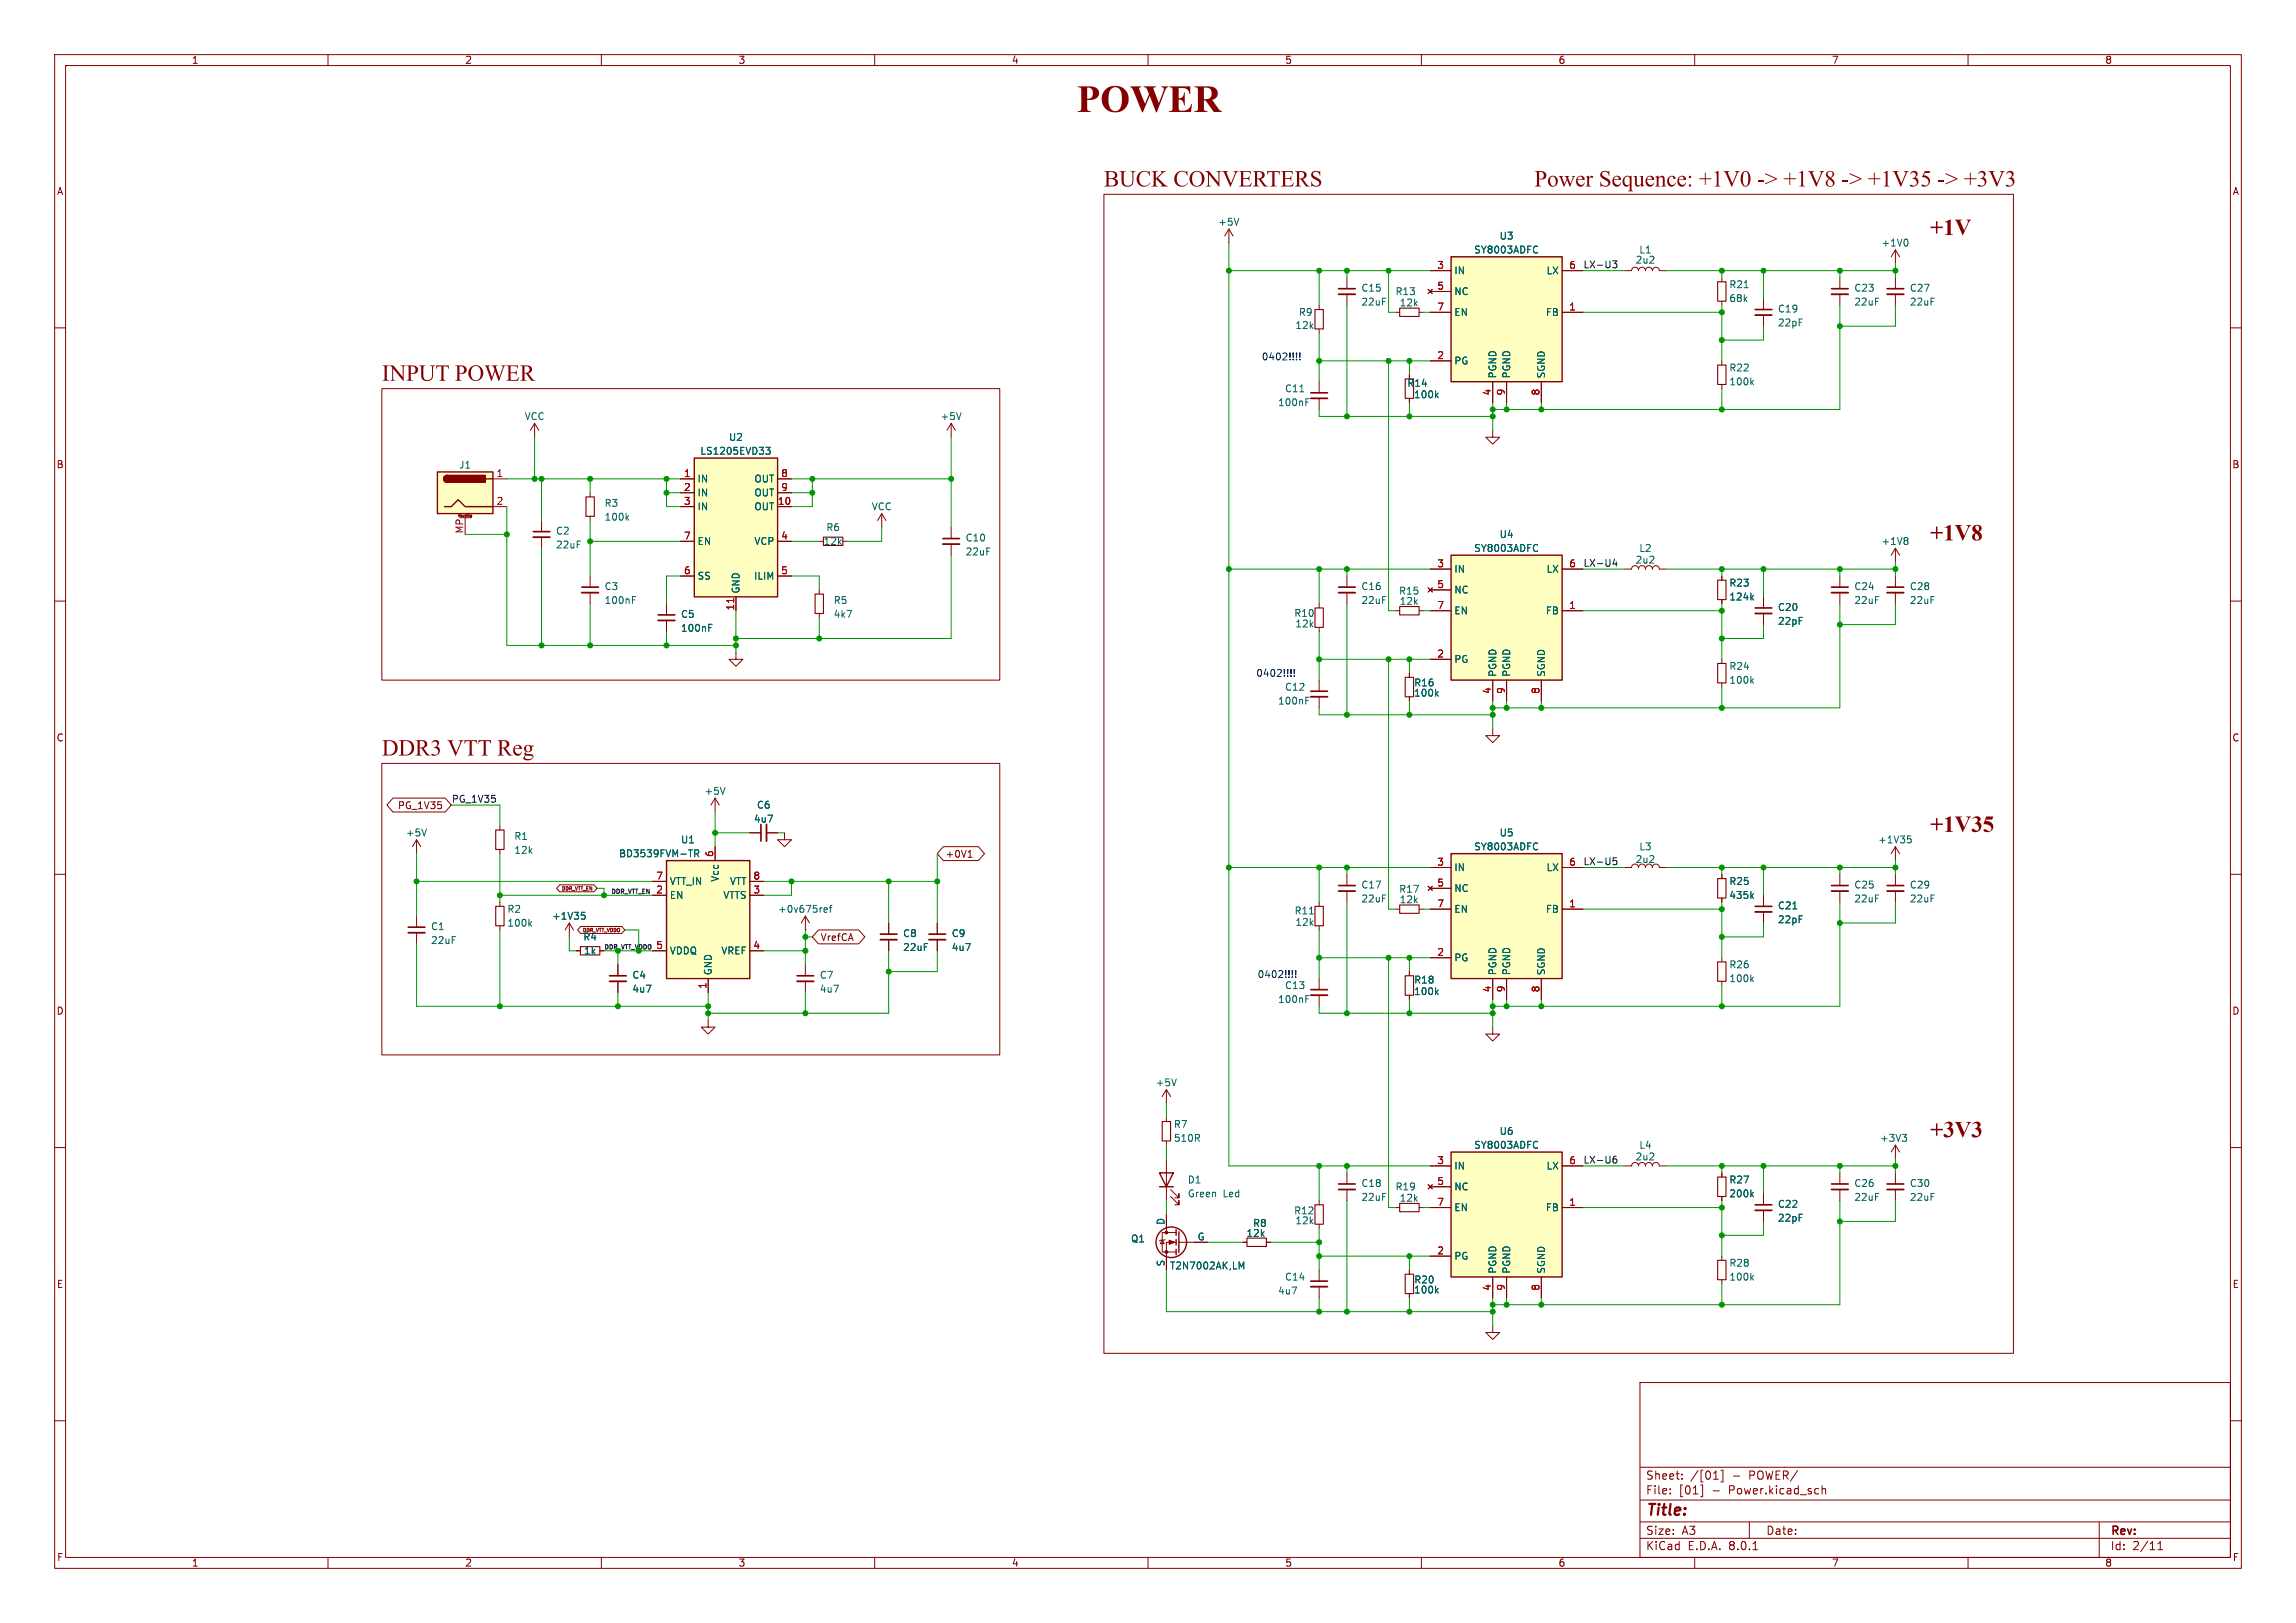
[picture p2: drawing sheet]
<svg xmlns="http://www.w3.org/2000/svg" width="420mm" height="297mm" viewBox="0 0 420 297" stroke-linecap="round" stroke-linejoin="round" font-family="sans-serif">
<defs><g id="words">
<text font-size="7" fill="#840000" x="197" y="22.3">POWER</text>
<g font-size="4.2" fill="#840000">
<text x="201.9" y="34.6">BUCK CONVERTERS</text>
<text x="280.7" y="34.6">PowerSequence:+1V0 -&gt; +1V8 -&gt; +1V35-&gt; +3V3</text>
<text x="353.1" y="43.5">+1V</text>
<text x="69.8" y="70.2">INPUT POWER</text>
<text x="353.1" y="99.4">+1V8</text>
<text x="69.8" y="138.8">DDR3VTT Reg</text>
<text x="353.1" y="152.7">+1V35</text>
<text x="353.1" y="208.6">+3V3</text>
</g>
<text font-size="2.8" fill="#840000" x="301" y="277.9">Title:</text>
<g font-size="2.1" fill="#840000">
<text x="301" y="273.7">File:</text>
<text x="301" y="271">Sheet:</text>
<text x="307.1" y="273.7">[01]</text>
<text x="309.2" y="271">/[01]</text>
<text x="313.2" y="273.7">-</text>
<text x="316.4" y="273.7">Power.kicad_sch</text>
<text x="316.9" y="271">-</text>
<text x="320.1" y="271">POWER/</text>
<text x="301" y="281.1">Size:</text>
<text x="307.6" y="281.1">A3</text>
<text x="323" y="281.1">Date:</text>
<text x="386" y="281.3">Rev:</text>
<text x="301" y="283.9">KiCad</text>
<text x="308.7" y="283.9">E.D.A.</text>
<text x="316.3" y="283.9">8.0.1</text>
<text x="386" y="283.9">Id:</text>
<text x="390.1" y="283.9">2/11</text>
</g>
<g font-size="1.8" fill="#840000">
<text x="35" y="11.9">1</text>
<text x="85" y="11.9">2</text>
<text x="135" y="11.9">3</text>
<text x="185" y="11.9">4</text>
<text x="235" y="11.9">5</text>
<text x="285" y="11.9">6</text>
<text x="335" y="11.9">7</text>
<text x="385" y="11.9">8</text>
<text x="10.3" y="35.9">A</text>
<text x="408.3" y="35.9">A</text>
<text x="10.3" y="85.9">B</text>
<text x="408.2" y="85.9">B</text>
<text x="10.3" y="135.9">C</text>
<text x="408.2" y="135.9">C</text>
<text x="72.7" y="148.3">PG_1V35</text>
<text x="172.9" y="157.2">+0V1</text>
<text x="150" y="172.4">VrefCA</text>
<text x="10.3" y="185.9">D</text>
<text x="408.2" y="185.9">D</text>
<text x="10.3" y="235.9">E</text>
<text x="408.3" y="235.9">E</text>
<text x="10.3" y="285.9">F</text>
<text x="35" y="286.9">1</text>
<text x="85" y="286.9">2</text>
<text x="135" y="286.9">3</text>
<text x="185" y="286.9">4</text>
<text x="235" y="286.9">5</text>
<text x="285" y="286.9">6</text>
<text x="335" y="286.9">7</text>
<text x="385" y="286.9">8</text>
<text x="408.3" y="285.9">F</text>
</g>
<g font-size="1.8" fill="#006464">
<text x="222.8" y="41.5">+5V</text>
<text x="269.6" y="46.6">SY8003ADFC</text>
<text x="274.2" y="44">U3</text>
<text x="299.8" y="46.6">L1</text>
<text x="344.1" y="45.3">+1V0</text>
<text x="248.9" y="53.6">C15</text>
<text x="265.9" y="50.4">IN</text>
<text x="282.8" y="50.4">LX</text>
<text x="299.1" y="48.4">2u2</text>
<text x="316.2" y="52.9">R21</text>
<text x="339.1" y="53.6">C23</text>
<text x="349.3" y="53.6">C27</text>
<text x="237.5" y="58">R9</text>
<text x="248.9" y="56.1">22uF</text>
<text x="255.2" y="54.2">R13</text>
<text x="255.9" y="56.3">12k</text>
<text x="265.9" y="54.2">NC</text>
<text x="265.9" y="58">EN</text>
<text x="282.7" y="58">FB</text>
<text x="316.2" y="55.5">68k</text>
<text x="325.1" y="57.4">C19</text>
<text x="325.1" y="59.9">22pF</text>
<text x="339.1" y="56.1">22uF</text>
<text x="349.3" y="56.1">22uF</text>
<text x="236.9" y="60.4">12k</text>
<text x="235" y="72">C11</text>
<text x="257.3" y="71">R14</text>
<text x="265.9" y="66.9">PG</text>
<text x="273.9" y="69.3" transform="rotate(-90 273.9 69.3)">PGND</text>
<text x="276.5" y="69.3" transform="rotate(-90 276.5 69.3)">PGND</text>
<text x="282.8" y="69.3" transform="rotate(-90 282.8 69.3)">SGND</text>
<text x="316.2" y="68.2">R22</text>
<text x="316.2" y="70.7">100k</text>
<text x="95.9" y="77.1">VCC</text>
<text x="172" y="77.1">+5V</text>
<text x="233.7" y="74.5">100nF</text>
<text x="258.6" y="73.1">100k</text>
<text x="128" y="83.4">LS1205EVD33</text>
<text x="133.2" y="80.9">U2</text>
<text x="83.9" y="86">J1</text>
<text x="127.5" y="88.5">IN</text>
<text x="137.9" y="88.5">OUT</text>
<text x="110.5" y="92.9">R3</text>
<text x="110.5" y="95.5">100k</text>
<text x="127.5" y="91">IN</text>
<text x="127.5" y="93.6">IN</text>
<text x="137.9" y="93.6">OUT</text>
<text x="137.9" y="91">OUT</text>
<text x="159.4" y="93.6">VCC</text>
<text x="101.6" y="98">C2</text>
<text x="101.6" y="100.6">22uF</text>
<text x="127.5" y="99.9">EN</text>
<text x="137.9" y="99.9">VCP</text>
<text x="150.6" y="99.9">12k</text>
<text x="151.1" y="97.4">R6</text>
<text x="176.5" y="99.3">C10</text>
<text x="176.5" y="101.8">22uF</text>
<text x="269.6" y="101.2">SY8003ADFC</text>
<text x="274.2" y="98.7">U4</text>
<text x="299.8" y="101.2">L2</text>
<text x="344.1" y="99.9">+1V8</text>
<text x="127.5" y="106.3">SS</text>
<text x="137.8" y="106.3">ILIM</text>
<text x="265.9" y="105">IN</text>
<text x="282.8" y="105">LX</text>
<text x="299.1" y="103.3">2u2</text>
<text x="316.2" y="107.5">R23</text>
<text x="110.5" y="108.2">C3</text>
<text x="110.5" y="110.7">100nF</text>
<text x="124.5" y="113.3">C5</text>
<text x="135.5" y="108.7" transform="rotate(-90 135.5 108.7)">GND</text>
<text x="152.4" y="110.7">R5</text>
<text x="152.4" y="113.3">4k7</text>
<text x="236.7" y="113.1">R10</text>
<text x="248.9" y="108.2">C16</text>
<text x="248.9" y="110.7">22uF</text>
<text x="255.8" y="109">R15</text>
<text x="255.9" y="110.9">12k</text>
<text x="265.9" y="108.8">NC</text>
<text x="265.9" y="112.6">EN</text>
<text x="282.7" y="112.6">FB</text>
<text x="316.2" y="110.1">124k</text>
<text x="325.1" y="112">C20</text>
<text x="339.1" y="108.2">C24</text>
<text x="339.1" y="110.7">22uF</text>
<text x="349.3" y="108.2">C28</text>
<text x="349.3" y="110.7">22uF</text>
<text x="124.5" y="115.8">100nF</text>
<text x="236.9" y="115">12k</text>
<text x="325.1" y="114.5">22pF</text>
<text x="258.6" y="125.8">R16</text>
<text x="265.9" y="121.5">PG</text>
<text x="273.9" y="124" transform="rotate(-90 273.9 124)">PGND</text>
<text x="276.5" y="124" transform="rotate(-90 276.5 124)">PGND</text>
<text x="282.8" y="124" transform="rotate(-90 282.8 124)">SGND</text>
<text x="316.2" y="122.8">R24</text>
<text x="316.2" y="125.3">100k</text>
<text x="233.7" y="129.1">100nF</text>
<text x="235" y="126.6">C12</text>
<text x="258.6" y="127.7">100k</text>
<text x="128.8" y="145.6">+5V</text>
<text x="138.4" y="148.2">C6</text>
<text x="74.2" y="153.3">+5V</text>
<text x="94" y="153.9">R1</text>
<text x="124.5" y="154.5">U1</text>
<text x="137.8" y="150.7">4u7</text>
<text x="269.6" y="155.8">SY8003ADFC</text>
<text x="274.2" y="153.3">U5</text>
<text x="299.8" y="155.8">L3</text>
<text x="343.5" y="154.5">+1V35</text>
<text x="94" y="156.4">12k</text>
<text x="113.1" y="157.1">BD3539FVM-TR</text>
<text x="131.7" y="161.5" transform="rotate(-90 131.7 161.5)">Vcc</text>
<text x="265.9" y="159.6">IN</text>
<text x="282.8" y="159.6">LX</text>
<text x="299.1" y="158.1">2u2</text>
<text x="92.7" y="167.2">R2</text>
<text x="122.4" y="164.7">EN</text>
<text x="122.4" y="162.2">VTT_IN</text>
<text x="132.2" y="164.7">VTTS</text>
<text x="133.4" y="162.2">VTT</text>
<text x="142.2" y="167.2">+0v675ref</text>
<text x="236.7" y="167.5">R11</text>
<text x="248.9" y="162.8">C17</text>
<text x="248.9" y="165.3">22uF</text>
<text x="255.8" y="163.6">R17</text>
<text x="255.9" y="165.5">12k</text>
<text x="265.9" y="163.4">NC</text>
<text x="265.9" y="167.2">EN</text>
<text x="282.7" y="167.2">FB</text>
<text x="316.2" y="162.2">R25</text>
<text x="316.2" y="164.7">435k</text>
<text x="325.1" y="166.6">C21</text>
<text x="339.1" y="162.8">C25</text>
<text x="339.1" y="165.3">22uF</text>
<text x="349.3" y="162.8">C29</text>
<text x="349.3" y="165.3">22uF</text>
<text x="78.7" y="170.4">C1</text>
<text x="78.7" y="173">22uF</text>
<text x="92.7" y="169.8">100k</text>
<text x="100.9" y="168.5">+1V35</text>
<text x="106.6" y="172.3">R4</text>
<text x="165.1" y="171.7">C8</text>
<text x="174" y="171.7">C9</text>
<text x="236.9" y="169.6">12k</text>
<text x="325.1" y="169.1">22pF</text>
<text x="106.7" y="174.9">1k</text>
<text x="115.6" y="179.3">C4</text>
<text x="122.4" y="174.9">VDDQ</text>
<text x="130.4" y="178.6" transform="rotate(-90 130.4 178.6)">GND</text>
<text x="131.9" y="174.9">VREF</text>
<text x="149.9" y="179.3">C7</text>
<text x="165.1" y="174.2">22uF</text>
<text x="174" y="174.2">4u7</text>
<text x="265.9" y="176.1">PG</text>
<text x="273.9" y="178.6" transform="rotate(-90 273.9 178.6)">PGND</text>
<text x="276.5" y="178.6" transform="rotate(-90 276.5 178.6)">PGND</text>
<text x="282.8" y="178.6" transform="rotate(-90 282.8 178.6)">SGND</text>
<text x="316.2" y="177.4">R26</text>
<text x="316.2" y="179.9">100k</text>
<text x="115.6" y="181.8">4u7</text>
<text x="149.9" y="181.8">4u7</text>
<text x="233.7" y="183.7">100nF</text>
<text x="235" y="181.2">C13</text>
<text x="258.6" y="182.3">100k</text>
<text x="258.6" y="180.2">R18</text>
<text x="211.3" y="199">+5V</text>
<text x="214.6" y="206.6">R7</text>
<text x="214.6" y="209.1">510R</text>
<text x="274.2" y="207.9">U6</text>
<text x="343.8" y="209.1">+3V3</text>
<text x="265.9" y="214.2">IN</text>
<text x="269.6" y="210.4">SY8003ADFC</text>
<text x="282.8" y="214.2">LX</text>
<text x="299.1" y="212.5">2u2</text>
<text x="299.8" y="210.4">L4</text>
<text x="217.2" y="216.8">D1</text>
<text x="217.2" y="219.3">Green</text>
<text x="223.7" y="219.3">Led</text>
<text x="248.9" y="217.4">C18</text>
<text x="248.9" y="219.9">22uF</text>
<text x="255.2" y="218">R19</text>
<text x="255.9" y="220.1">12k</text>
<text x="265.9" y="218">NC</text>
<text x="265.9" y="221.8">EN</text>
<text x="282.7" y="221.8">FB</text>
<text x="316.2" y="216.8">R27</text>
<text x="316.2" y="219.3">200k</text>
<text x="325.1" y="221.2">C22</text>
<text x="339.1" y="217.4">C26</text>
<text x="339.1" y="219.9">22uF</text>
<text x="349.3" y="217.4">C30</text>
<text x="349.3" y="219.9">22uF</text>
<text x="206.8" y="227.6">Q1</text>
<text x="213.1" y="224.3" transform="rotate(-90 213.1 224.3)">D</text>
<text x="219" y="227.1">G</text>
<text x="227.9" y="226.5">12k</text>
<text x="229.1" y="224.7">R8</text>
<text x="236.6" y="222.4">R12</text>
<text x="236.9" y="224.2">12k</text>
<text x="325.1" y="223.8">22pF</text>
<text x="213.1" y="231.8" transform="rotate(-90 213.1 231.8)">S</text>
<text x="213.9" y="232.5">T2N7002AK,LM</text>
<text x="265.9" y="230.7">PG</text>
<text x="273.9" y="233.2" transform="rotate(-90 273.9 233.2)">PGND</text>
<text x="276.5" y="233.2" transform="rotate(-90 276.5 233.2)">PGND</text>
<text x="282.8" y="233.2" transform="rotate(-90 282.8 233.2)">SGND</text>
<text x="316.2" y="232">R28</text>
<text x="233.7" y="237.1">4u7</text>
<text x="235" y="234.5">C14</text>
<text x="258.6" y="236.9">100k</text>
<text x="258.6" y="235.1">R20</text>
<text x="316.2" y="234.5">100k</text>
</g>
<g font-size="1.8" fill="#a90000">
<text x="262.8" y="49.3">3</text>
<text x="262.8" y="53.1">5</text>
<text x="286.9" y="49.3">6</text>
<text x="262.8" y="56.9">7</text>
<text x="286.9" y="56.9">1</text>
<text x="262.8" y="65.8">2</text>
<text x="272.8" y="72.5" transform="rotate(-90 272.8 72.5)">4</text>
<text x="275.3" y="72.5" transform="rotate(-90 275.3 72.5)">9</text>
<text x="281.7" y="72.5" transform="rotate(-90 281.7 72.5)">8</text>
<text x="90.7" y="87.4">1</text>
<text x="125" y="87.4">1</text>
<text x="125" y="89.9">2</text>
<text x="142.8" y="87.4">8</text>
<text x="142.8" y="89.9">9</text>
<text x="90.7" y="92.5">2</text>
<text x="125" y="92.5">3</text>
<text x="142.2" y="92.5">10</text>
<text x="84.8" y="97.7" transform="rotate(-90 84.8 97.7)">MP</text>
<text x="125" y="98.8">7</text>
<text x="142.8" y="98.8">4</text>
<text x="125" y="105.2">6</text>
<text x="142.8" y="105.2">5</text>
<text x="262.8" y="103.9">3</text>
<text x="262.8" y="107.7">5</text>
<text x="286.9" y="103.9">6</text>
<text x="134.4" y="111.8" transform="rotate(-90 134.4 111.8)">11</text>
<text x="262.8" y="111.5">7</text>
<text x="286.9" y="111.5">1</text>
<text x="262.8" y="120.4">2</text>
<text x="272.8" y="127.1" transform="rotate(-90 272.8 127.1)">4</text>
<text x="275.3" y="127.1" transform="rotate(-90 275.3 127.1)">9</text>
<text x="281.7" y="127.1" transform="rotate(-90 281.7 127.1)">8</text>
<text x="119.9" y="161">7</text>
<text x="130.6" y="156.9" transform="rotate(-90 130.6 156.9)">6</text>
<text x="137.7" y="161">8</text>
<text x="262.8" y="158.5">3</text>
<text x="286.9" y="158.5">6</text>
<text x="119.9" y="163.6">2</text>
<text x="137.7" y="163.6">3</text>
<text x="262.8" y="162.3">5</text>
<text x="262.8" y="166.1">7</text>
<text x="286.9" y="166.1">1</text>
<text x="119.9" y="173.7">5</text>
<text x="137.7" y="173.7">4</text>
<text x="262.8" y="175">2</text>
<text x="129.3" y="181" transform="rotate(-90 129.3 181)">1</text>
<text x="272.8" y="181.7" transform="rotate(-90 272.8 181.7)">4</text>
<text x="275.3" y="181.7" transform="rotate(-90 275.3 181.7)">9</text>
<text x="281.7" y="181.7" transform="rotate(-90 281.7 181.7)">8</text>
<text x="262.8" y="213.1">3</text>
<text x="286.9" y="213.1">6</text>
<text x="262.8" y="216.9">5</text>
<text x="262.8" y="220.7">7</text>
<text x="286.9" y="220.7">1</text>
<text x="262.8" y="229.6">2</text>
<text x="272.8" y="236.3" transform="rotate(-90 272.8 236.3)">4</text>
<text x="275.3" y="236.3" transform="rotate(-90 275.3 236.3)">9</text>
<text x="281.7" y="236.3" transform="rotate(-90 281.7 236.3)">8</text>
</g>
<g font-size="1.8" fill="#0f0f0f">
<text x="289.6" y="49.2">LX-U3</text>
<text x="289.6" y="103.8">LX-U4</text>
<text x="82.5" y="147">PG_1V35</text>
<text x="289.6" y="158.4">LX-U5</text>
<text x="289.6" y="213">LX-U6</text>
</g>
<g font-size="1.8" fill="#0000c2">
<text x="230.7" y="66.1">0402!!!!</text>
<text x="229.7" y="124.1">0402!!!!</text>
<text x="229.9" y="179.2">0402!!!!</text>
</g>
<g font-size="1.1" fill="#0f0f0f">
<text x="111.8" y="163.6">DDR_VTT_EN</text>
<text x="110.5" y="173.8">DDR_VTT_VDDO</text>
</g>
<g font-size=".9" fill="#840000">
<text x="102.6" y="163.2">DDR_VTT_EN</text>
<text x="106.4" y="170.8">DDR_VTT_VDDO</text>
</g>
<text font-size=".5" fill="#840000" x="83.6" y="94.8">Mounting</text>
</g></defs>
<g fill="none" stroke="#840000" stroke-width=".18">
<path d="M10 10h400v277h-400zM12 12h396v273h-396zM60 10v2M110 10v2M160 10v2M210 10v2M260 10v2M310 10v2M360 10v2M10 60h2M408 60h2M10 110h2"/>
<path d="M408 110h2M10 160h2M143.5 152.4v1.3h1.3l-1.3 1.2-1.3-1.2h1.3M408 160h2M129.5 186.7v1.3h1.3l-1.3 1.2-1.2-1.2h1.2M10 210h2M408 210h2M10 260h2M300 253h108v32h-108zM408 260h2M300 278.5h108M300 274.5h108"/>
<path d="M300 268.5h108M305.5 273.2v.2M305.5 272.5v.1M307.7 270.5v.2M307.7 269.8v.1M311.4 271.7v2.2h-.3M313.4 270.7h.9M314.8 269h.4v2.2h-.4M320 278.5v3M333.3 271.9v1.5M333.3 272.5l.2-.1 .4 .1v.9M384 278.5v6.5"/>
<path d="M60 285v2M110 285v2M160 285v2M210 285v2M260 285v2M300 281.5h108M310 285v2M320.7 283.6h.8M360 285v2M394.7 283.6h.9M394.7 282.5l.5-.4v1.5"/>
</g>
<path d="M265.4 47h20.3v22.9h-20.3z" fill="#ffffc2"/>
<path d="M265.4 47h20.3v22.9h-20.3z" fill="none" stroke="#840000" stroke-width=".25"/>
<g fill="none" stroke="#840000" stroke-width=".18">
<path d="M224.8 41.9l-.8 1.3M224.8 41.9v2.6M224.8 41.9l.8 1.3M261.2 53l.8 .7M261.6 57.2h3.8M261.6 49.5h3.8M261.6 53.3h3.8M262 53l-.8 .7M285.7 57.2h3.9M285.7 49.5h3.9M261.6 66h3.8M273 69.9v3.8"/>
<path d="M275.6 69.9v3.8M281.9 69.9v3.8"/>
</g>
<path d="M226.6 39.9l-.4 1.3M281.2 45.1l.1 .1M281.3 46.2h-.1" fill="none" stroke="#006464" stroke-width=".18"/>
<path d="M265.4 210.8h20.3v22.9h-20.3z" fill="#ffffc2"/>
<path d="M212.1 214.6h2.5l-1.2 2.6zM212.1 217.2h2.5M265.4 210.8h20.3v22.9h-20.3z" fill="none" stroke="#840000" stroke-width=".25"/>
<g fill="none" stroke="#840000" stroke-width=".18">
<path d="M107.9 90.2v.7M107.9 94.5v.8M149.9 99.1h.7M154.2 99.1h.7M161.3 94l-.8 1.3M161.3 94v2.5M161.3 94l.8 1.3M149.9 108v.7M149.9 112.3v.7M346.7 100.3l-.8 1.3M346.7 100.3v2.6M346.7 100.3l.8 1.3"/>
<path d="M76.2 153.7l-.8 1.2M76.2 153.7v2.5M76.2 153.7l.8 1.2M91.4 151.1v.8M91.4 155.4v.8M130.8 146.1l-.8 1.2M130.8 146.1v2.5M130.8 146.1l.8 1.2M137.2 152.4h2M140.2 152.4h2M76.2 167.6v2.1M76.2 170.7v2"/>
<path d="M91.4 165.1v.8M91.4 169.4v.8M104.1 168.9l-.7 1.3M104.1 168.9v2.6M104.1 168.9l.8 1.3M105.4 174h.8M109.7 174h.8M147.3 170.2h.1M147.3 167.6l-.7 1.3M147.3 167.6v2.6M147.3 176.5v2.1M147.3 179.6v2"/>
<path d="M147.3 167.6l.8 1.3M162.6 168.9v2M162.6 172v2M171.4 168.9v2M171.4 172v2M315 175.3v.7M315 179.6v.7M322.6 163.8v2.1M322.6 166.9v2M213.4 199.4l-.8 1.3M213.4 199.4v2.5M213.4 199.4l.7 1.3"/>
<path d="M213.4 204.5v.7M213.4 208.8v.8M213.4 212.1v7.6M214.1 218.9l1.5 1.6v-.8v.8h-.7M214.1 217.7l1.5 1.5v-.8v.8h-.7M241.3 219.7v.8M246.4 214.6v2.1M246.4 217.7v2M261.2 216.8l.8 .8M261.6 213.4h3.8M261.6 217.2h3.8M262 216.8l-.8 .8"/>
<path d="M285.7 213.4h3.9M315 214.6v.8M315 218.9v.8M322.6 218.4v2.1M227.3 227.3h.8M231.6 227.3h.8M241.3 224v.8M257.8 232.4v.8M257.8 236.7v.8M261.6 221h3.8M261.6 229.9h3.8M273 233.7v3.8"/>
<path d="M275.6 233.7v3.8M281.9 233.7v3.8M285.7 221h3.9M322.6 221.5v2"/>
</g>
<g fill="none" stroke="#006464" stroke-width=".18">
<path d="M114.7 94.7l.3 .5M115 94.3l-.5 .5M348.8 98.4l.2 .2-.2 .3 .2 .3v.2l-.2 .2M78 151.7l-.4 1.3M132.6 144.1l-.4 1.3M96.9 169l.3 .5M97.2 168.6l-.4 .5M106.4 166.9h.6M106.5 167.4h.3l.2 .3v.4l-.5 .1M150.7 166.5l.6-.1v-.2l-.4-.1-.2 .2 .1 .6h.5M151.7 166.1h.5M152.2 165.7l-.3 .2v1"/>
<path d="M320.4 179.2l.4 .4M320.8 178.8l-.5 .5M328 166.3h.7M215.2 197.4l-.4 1.3M281.2 208.9l.1 .1M281.3 210l-.1 .1M320.4 218.5l.4 .5M320.8 218.2l-.5 .5M262.7 236.1l.4 .5M263.1 235.8l-.5 .5"/>
</g>
<path d="M107.2 90.9h1.5v3.6h-1.5zM150.6 98.3h3.6v1.5h-3.6zM149.1 108.7h1.5v3.6h-1.5zM90.7 151.9h1.5v3.5h-1.5zM90.7 165.9h1.5v3.5h-1.5zM106.2 173.2h3.5v1.6h-3.5zM314.2 176h1.5v3.6h-1.5zM212.6 205.2h1.5v3.6h-1.5zM314.2 215.4h1.5v3.5h-1.5zM228.1 226.6h3.5v1.5h-3.5zM240.5 220.5h1.6v3.5h-1.6zM257 233.2h1.6v3.5h-1.6z" fill="none" stroke="#840000" stroke-width=".2"/>
<path d="M140.2 150.9v3M74.7 170.7h3M145.8 179.6h3M161 172h3.1M169.9 172h3.1M321.1 166.9h3M244.9 217.7h3M321.1 221.5h3" fill="none" stroke="#840000" stroke-width=".33"/>
<path d="M139.2 150.9v3M74.7 169.7h3M145.8 178.6h3M161 170.9h3.1M169.9 170.9h3.1M321.1 165.9h3M244.9 216.7h3M321.1 220.5h3" fill="none" stroke="#840000" stroke-width=".3"/>
<path d="M121.9 157.5h15.3v21.6h-15.3z" fill="#ffffc2"/>
<path d="M121.9 157.5h15.3v21.6h-15.3z" fill="none" stroke="#840000" stroke-width=".25"/>
<g fill="none" stroke="#840000" stroke-width=".18">
<path d="M174 77.5l-.8 1.2M174 77.5v2.5M174 77.5l.8 1.2M134.6 119.4v1.3h1.3l-1.3 1.2-1.3-1.2h1.3M130.8 154.9v2.6M113 176.5v2.1M113 179.6v2M119.4 163.8h2.5M119.4 174h2.5M119.4 161.3h2.5M129.5 179.1v2.5M137.2 163.8h2.5"/>
<path d="M137.2 174h2.5M137.2 161.3h2.5"/>
</g>
<path d="M175.8 75.5l-.4 1.3M127.1 156.2l.6-.1 .1-.2v-.3l-.7-.1v1.3M127.4 156.2l.4 .6" fill="none" stroke="#006464" stroke-width=".18"/>
<path d="M111.5 179.6h3.1" fill="none" stroke="#840000" stroke-width=".33"/>
<path d="M111.5 178.6h3.1" fill="none" stroke="#840000" stroke-width=".3"/>
<path d="M127 83.8h15.2v25.4h-15.2z" fill="#ffffc2"/>
<path d="M127 83.8h15.2v25.4h-15.2z" fill="none" stroke="#840000" stroke-width=".25"/>
<g fill="none" stroke="#840000" stroke-width=".18">
<path d="M97.8 77.5l-.8 1.2M97.8 77.5v2.5M97.8 77.5l.8 1.2M99.1 95.3v2M99.1 98.3v2M124.5 87.6h2.5M124.5 92.7h2.5M124.5 90.2h2.5M124.5 99.1h2.5M142.2 87.6h2.6M142.2 92.7h2.6M142.2 90.2h2.6"/>
<path d="M142.2 99.1h2.6M174 96.5v2.1M174 99.6v2M124.5 105.4h2.5M134.6 109.2v2.6M142.2 105.4h2.6M255.3 221h.7M259.6 221h.7"/>
</g>
<path d="M134.2 109.5v.7" fill="none" stroke="#a90000" stroke-width=".18"/>
<path d="M140.1 81.9h.8l-.4 .4 .3 .2 .1 .4-.3 .2h-.3" fill="none" stroke="#006464" stroke-width=".18"/>
<path d="M97.5 98.3h3.1M172.5 99.6h3" fill="none" stroke="#840000" stroke-width=".33"/>
<path d="M97.5 97.3h3.1M172.5 98.6h3" fill="none" stroke="#840000" stroke-width=".3"/>
<path d="M256 220.2h3.6v1.5h-3.6z" fill="none" stroke="#840000" stroke-width=".2"/>
<path d="M80 86.4h10.2v7.6h-10.2z" fill="#ffffc2"/>
<path d="M80 86.4h10.2v7.6h-10.2zM81.3 92.7h1.2l1.3-1.3 1.3 1.3h5.1M81.8 87a.64 .64 0 0 0-.6 .6 .64 .64 0 0 0 .6 .7M88.9 87.6h1.3" fill="none" stroke="#840000" stroke-width=".25"/>
<g fill="#840000" stroke="#840000" stroke-width=".25">
<path d="M81.3 87.2l.5-.2v1.3a.63 .63 0 0 1-.6-.4 .63 .63 0 0 1 .1-.7z"/>
<path d="M81.8 87h7v1.3h-7z"/>
</g>
<g fill="none" stroke="#840000" stroke-width=".18">
<path d="M83.9 94.5v-.4l.1 .3 .2-.3v.4M84.1 94.7h2M85.1 94.7v3.1M85.4 94.1v.4M85.6 94.1h.1M85.6 94.1v.1M86.1 94.5h.1M86.1 94.6h.1M86.1 94.5h.2M86.1 94.3v.2M86.1 94.3h.2v.3M86.1 94.3h.1"/>
<path d="M86.3 94.6h-.1M90.2 87.6h2.5M90.2 92.7h2.5M107.9 105.4v2M107.9 108.5v2M121.9 110.5v2M121.9 113.5v2.1"/>
</g>
<path d="M106.4 108.5h3.1M120.4 113.5h3" fill="none" stroke="#840000" stroke-width=".33"/>
<path d="M106.4 107.4h3.1M120.4 112.5h3" fill="none" stroke="#840000" stroke-width=".3"/>
<path d="M115.7 109.8h.4M115.7 109.2h.6M129.7 114.9h.4M129.7 114.3h.6" fill="none" stroke="#006464" stroke-width=".18"/>
<path d="M265.4 156.2h20.3v22.9h-20.3z" fill="#ffffc2"/>
<g fill="none" stroke="#840000" stroke-width=".25">
<path d="M265.4 156.2h20.3v22.9h-20.3zM215.1 225v1.1M215.1 226.8v1M215.1 228.6v1M215.6 225.4v3.8"/>
<circle cx="214.2" cy="227.3" r="2.79"/>
</g>
<g fill="none" stroke="#840000" stroke-width=".18">
<path d="M241.3 55.9v.7M246.4 50.8v2M246.4 53.8v2.1M255.3 57.2h.7M259.6 57.2h.7M297.2 49.5h1.2a.64 .64 0 0 1 .7-.6 .64 .64 0 0 1 .6 .6 .64 .64 0 0 1 .7-.6 .64 .64 0 0 1 .6 .6 .64 .64 0 0 1 .6-.6 .64 .64 0 0 1 .7 .6 .64 .64 0 0 1 .6-.6 .64 .64 0 0 1 .6 .6h1.3M315 50.8v.8M315 55.1v.8M322.6 54.6v2M322.6 57.7v2M336.5 50.8v2M336.5 53.8v2.1"/>
<path d="M346.7 45.7v2.6M346.7 50.8v2M346.7 53.8v2.1M346.7 45.7l-.8 1.3M346.7 45.7l.8 1.3M241.3 60.2v.8M241.3 69.9v2M241.3 72.9v2M257.8 68.6v.7M257.8 72.9v.8M273 78.7v1.3h1.3l-1.3 1.3-1.2-1.3h1.2M315 66v.8"/>
<path d="M315 70.4v.7M241.3 110.5v.8M241.3 114.8v.8M246.4 105.4v2M246.4 108.5v2M255.3 111.8h.7M259.6 111.8h.7M297.2 104.1h1.2a.64 .64 0 0 1 .7-.6 .64 .64 0 0 1 .6 .6 .64 .64 0 0 1 .7-.6 .64 .64 0 0 1 .6 .6 .64 .64 0 0 1 .6-.6 .64 .64 0 0 1 .7 .6 .64 .64 0 0 1 .6-.6 .64 .64 0 0 1 .6 .6h1.3M315 105.4v.8M315 109.7v.8M322.6 109.2v2.1M322.6 112.3v2"/>
<path d="M336.5 105.4v2M336.5 108.5v2M346.7 105.4v2M346.7 108.5v2M241.3 124.5v2M241.3 127.5v2M257.8 123.2v.8M257.8 127.5v.8M273 133.4v1.2h1.3l-1.3 1.3-1.2-1.3h1.2M261.6 158.8h3.8M285.7 158.8h3.9M297.2 158.8h1.2a.64 .64 0 0 1 .7-.7 .64 .64 0 0 1 .6 .7"/>
<path d="M302.3 158.8a.64 .64 0 0 1 .6-.7 .64 .64 0 0 1 .6 .7h1.3M241.3 165.1v.8M241.3 169.4v.8M241.3 179.1v2M246.4 160v2.1M246.4 163.1v2M255.3 166.4h.7M257.8 177.8v.8M259.6 166.4h.7M261.2 162.2l.8 .7M261.6 166.4h3.8M261.6 175.3h3.8"/>
<path d="M261.6 162.6h3.8M262 162.2l-.8 .7M273 179.1v3.8M275.6 179.1v3.8M281.9 179.1v3.8M285.7 166.4h3.9M241.3 182.1v2.1M257.8 182.1v.8M273 188v1.2h1.3l-1.3 1.3-1.2-1.3h1.2M297.2 213.4h1.2a.64 .64 0 0 1 .7-.7 .64 .64 0 0 1 .6 .7 .64 .64 0 0 1 .7-.7 .64 .64 0 0 1 .6 .7 .64 .64 0 0 1 .6-.7 .64 .64 0 0 1 .7 .7 .64 .64 0 0 1 .6-.7 .64 .64 0 0 1 .6 .7h1.3M212.6 226.9l.4 .7h-.8zM213.1 226.8l-.1 .1h-.8l-.1 .2"/>
<path d="M213.4 222.2v3.4M215.1 227.3h-1.7v5.1M215.1 225.6h-2.5v3.5h2.5M215.6 227.3h5.4M241.3 232.4v2M241.3 235.5v2M315 229.9v.7M315 234.2v.7M273 242.6v1.2h1.3l-1.3 1.3-1.2-1.3h1.2"/>
</g>
<g fill="none" stroke="#006464" stroke-width=".18">
<path d="M319.1 52.6h.7M348.7 43.8a.79 .79 0 0 1 0 1.2M237.8 71.7h.7M238.9 73.6h.4M238.9 73h.6M262.7 72.3l.4 .5M263.1 71.9l-.5 .5M320.4 69.9l.4 .5M320.8 69.6l-.5 .5M320.4 109.3l.4 .5M320.8 109l-.5 .4M238.9 128.2h.4"/>
<path d="M238.9 127.6h.6M262.7 126.9l.4 .5M263.1 126.6l-.5 .4M281.2 154.3l.1 .1M281.3 155.4l-.1 .1M239.5 167.2h.8M238.9 182.8h.4M238.9 182.2h.6M262.7 181.5l.4 .5M263.1 181.2l-.5 .4M226.7 230.9l.4 1 .4-1v1.3M320.4 233.8l.4 .5"/>
<path d="M320.8 233.4l-.5 .5"/>
</g>
<g fill="none" stroke="#840000" stroke-width=".33">
<path d="M244.9 53.8h3M321.1 57.7h3M335 53.8h3.1M345.2 53.8h3M239.8 72.9h3M244.9 108.5h3M321.1 112.3h3M335 108.5h3.1M345.2 108.5h3M239.8 127.5h3M244.9 163.1h3M239.8 182.1h3"/>
<path d="M239.8 235.5h3"/>
</g>
<g fill="none" stroke="#840000" stroke-width=".3">
<path d="M244.9 52.8h3M321.1 56.6h3M335 52.8h3.1M345.2 52.8h3M239.8 71.9h3M244.9 107.4h3M321.1 111.3h3M335 107.4h3.1M345.2 107.4h3M239.8 126.5h3M244.9 162.1h3M239.8 181.1h3"/>
<path d="M239.8 234.4h3"/>
</g>
<g fill="#840000" stroke="#840000" stroke-width=".18">
<path d="M213.9 226.9l1 .4-1 .4z"/>
<circle cx="213.4" cy="229.1" r=".25"/>
<circle cx="213.4" cy="225.6" r=".25"/>
</g>
<g fill="none" stroke="#840000" stroke-width=".2">
<path d="M240.5 56.6h1.6v3.6h-1.6zM256 56.4h3.6v1.5h-3.6zM314.2 51.6h1.5v3.5h-1.5zM257 69.3h1.6v3.6h-1.6zM314.2 66.8h1.5v3.6h-1.5zM240.5 111.3h1.6v3.5h-1.6zM256 111h3.6v1.5h-3.6zM314.2 106.2h1.5v3.5h-1.5zM257 124h1.6v3.5h-1.6zM240.5 165.9h1.6v3.5h-1.6zM256 165.6h3.6v1.5h-3.6zM257 178.6h1.6v3.5h-1.6z"/>
<path d="M314.2 230.6h1.5v3.6h-1.5z"/>
</g>
<path d="M265.4 101.6h20.3v22.9h-20.3z" fill="#ffffc2"/>
<path d="M265.4 101.6h20.3v22.9h-20.3z" fill="none" stroke="#840000" stroke-width=".25"/>
<g fill="none" stroke="#840000" stroke-width=".18">
<path d="M201.9 35.6h166.4v212h-166.4zM261.2 53l.8 .7M261.6 57.2h3.8M261.6 49.5h3.8M261.6 53.3h3.8M262 53l-.8 .7M285.7 57.2h3.9M285.7 49.5h3.9M69.8 71.1h113.1v53.4h-113.1zM257.8 68.6v.7M257.8 72.9v.8M261.6 66h3.8"/>
<path d="M273 69.9v3.8M275.6 69.9v3.8M281.9 69.9v3.8M124.5 87.6h2.5M124.5 92.7h2.5M124.5 90.2h2.5M124.5 99.1h2.5M142.2 87.6h2.6M142.2 92.7h2.6M142.2 90.2h2.6M142.2 99.1h2.6M121.9 110.5v2"/>
<path d="M121.9 113.5v2.1M124.5 105.4h2.5M134.6 109.2v2.6M142.2 105.4h2.6M261.2 107.6l.8 .7M261.6 111.8h3.8M261.6 104.1h3.8M261.6 108h3.8M262 107.6l-.8 .7M285.7 111.8h3.9M285.7 104.1h3.9M315 105.4v.8"/>
<path d="M315 109.7v.8M322.6 109.2v2.1M322.6 112.3v2M69.8 139.7h113.1v53.3h-113.1zM257.8 123.2v.8M257.8 127.5v.8M261.6 120.7h3.8M273 124.5v3.8M275.6 124.5v3.8M281.9 124.5v3.8M315 120.7v.7M315 125v.7"/>
<path d="M71.9 146h9.5l1.1 1.3-1.1 1.3h-9.5l-1.1-1.3zM130.8 154.9v2.6M137.2 152.4h2M140.2 152.4h2M172.6 154.9h6.4l1.1 1.3-1.1 1.3h-6.4l-1.2-1.3zM177.1 156.9h.7M177.2 155.9l.3-.3v1.3M261.6 158.8h3.8M285.7 158.8h3.9M346.7 154.9v2.6M346.7 154.9l-.8 1.3M346.7 154.9l.8 1.3"/>
<path d="M102.4 161.9h6.3l.5 .7-.5 .6h-6.3l-.6-.6zM105.4 174h.8M106.2 169.5h7.5l.6 .7-.6 .6h-7.5l-.5-.6zM109.7 174h.8M113 176.5v2.1M113 179.6v2M119.4 174h2.5M119.4 163.8h2.5M119.4 161.3h2.5M129.5 179.1v2.5M137.2 174h2.5M137.2 163.8h2.5"/>
<path d="M137.2 161.3h2.5M149.7 170.2h7.4l1.1 1.3-1.1 1.2h-7.4l-1.1-1.2zM162.6 168.9v2M162.6 172v2M171.4 168.9v2M171.4 172v2M257.8 177.8v.8M261.2 162.2l.8 .7M261.6 166.4h3.8M261.6 175.3h3.8M261.6 162.6h3.8M262 162.2l-.8 .7"/>
<path d="M273 179.1v3.8M275.6 179.1v3.8M281.9 179.1v3.8M285.7 166.4h3.9M315 160v.8M315 164.3v.8M322.6 163.8v2.1M322.6 166.9v2M336.5 160v2.1M336.5 163.1v2M346.7 160v2.1M346.7 163.1v2"/>
<path d="M257.8 182.1v.8M261.2 216.8l.8 .8M261.6 213.4h3.8M261.6 217.2h3.8M262 216.8l-.8 .8M285.7 213.4h3.9M315 214.6v.8M315 218.9v.8M322.6 218.4v2.1M336.5 214.6v2.1M336.5 217.7v2M346.7 209.6v2.5"/>
<path d="M346.7 214.6v2.1M346.7 217.7v2M346.7 209.6l-.8 1.2M346.7 209.6l.8 1.2M213.4 222.2v2.6M213.4 229.9v2.5M218.4 227.3h2.6M227.3 227.3h.8M231.6 227.3h.8M257.8 232.4v.8M257.8 236.7v.8M261.6 221h3.8"/>
<path d="M261.6 229.9h3.8M273 233.7v3.8M275.6 233.7v3.8M281.9 233.7v3.8M285.7 221h3.9M322.6 221.5v2"/>
</g>
<g fill="none" stroke="#006464" stroke-width=".18">
<path d="M281.2 45.1l.1 .1M281.3 46.2h-.1M262.7 72.3l.4 .5M263.1 71.9l-.5 .5M140.1 81.9h.8l-.4 .4 .3 .2 .1 .4-.3 .2h-.3M281.2 99.7l.1 .1M129.7 114.9h.4M129.7 114.3h.6M281.3 100.8h-.1M320.4 109.3l.4 .5M320.8 109l-.5 .4M262.7 126.9l.4 .5"/>
<path d="M263.1 126.6l-.5 .4M320.4 124.6l.4 .4M320.8 124.2l-.5 .5M127.1 156.2l.6-.1 .1-.2v-.3l-.7-.1v1.3M127.4 156.2l.4 .6M281.2 154.3l.1 .1M281.3 155.4l-.1 .1M348.9 153h.7M349.1 153.5h.3l.2 .2v.4l-.5 .1M106.4 166.9h.6M106.5 167.4h.3l.2 .3v.4l-.5 .1M320.4 163.9l.4 .5"/>
<path d="M320.8 163.6l-.5 .4M328 166.3h.7M262.7 181.5l.4 .5M263.1 181.2l-.5 .4M281.2 208.9l.1 .1M281.3 210l-.1 .1M320.4 218.5l.4 .5M320.8 218.2l-.5 .5M348 207.6h.8l-.5 .5M348.5 208.1l.3 .2v.3l-.3 .3M226.7 230.9l.4 1 .4-1v1.3M262.7 236.1l.4 .5"/>
<path d="M263.1 235.8l-.5 .5"/>
</g>
<path d="M314.2 121.4h1.5v3.6h-1.5zM314.2 160.8h1.5v3.5h-1.5z" fill="none" stroke="#840000" stroke-width=".2"/>
<path d="M335 163.1h3.1M345.2 163.1h3M335 217.7h3.1M345.2 217.7h3" fill="none" stroke="#840000" stroke-width=".33"/>
<path d="M335 162.1h3.1M345.2 162.1h3M335 216.7h3.1M345.2 216.7h3" fill="none" stroke="#840000" stroke-width=".3"/>
<path d="M295 47.7h.8l-.5 .5 .4 .2v.5l-.2 .1h-.5M295.3 102.3l-.3 .9h.8M295.6 102.8v.8M295.1 157h.6M295.1 157.5h.4l.3 .2-.2 .5h-.5M295.1 212.2l.4-.1 .3 .2-.2 .5h-.3l-.2-.1M295.6 211.6h-.3l-.2 .3" fill="none" stroke="#0f0f0f" stroke-width=".18"/>
<path d="M237.2 65.7v.2M237.2 64.6v.8M237.8 65.7v.2M237.8 64.6v.8M236.1 123.7v.1M236.1 122.5v.8M236.8 123.7v.1M236.8 122.5v.8M236.4 178.8v.1M236.4 177.6v.8M237 178.8v.1M237 177.6v.8" fill="none" stroke="#0000c2" stroke-width=".18"/>
<g fill="none" stroke="#009600" stroke-width=".18">
<path d="M224.8 49.5h36.8M224.8 44.5v168.9h36.8M241.3 49.5v6.4M246.4 49.5v1.3M246.4 55.9v20.3M254 49.5v7.7h1.3M260.3 57.2h1.3M289.6 49.5h7.6M289.6 57.2h25.4M304.8 49.5h41.9M315 49.5v1.3M315 55.9v10.1"/>
<path d="M322.6 49.5v5.1M322.6 59.7v2.5h-7.6M336.5 49.5v1.3M336.5 55.9v19h-63.5M346.7 55.9v3.8h-10.2M346.7 48.3v2.5M241.3 61v8.9M241.3 74.9v1.3h31.7M241.3 66h20.3M254 66v45.8h1.3M257.8 66v2.6M257.8 73.7v2.5"/>
<path d="M273 73.7v5M275.6 73.7v1.2M281.9 73.7v1.2M315 71.1v3.8M85.1 97.8h7.6M92.7 92.7v25.4h41.9M92.7 87.6h31.8M97.8 80v7.6M99.1 87.6v7.7M107.9 87.6v2.6M107.9 95.3v10.1M107.9 99.1h16.6"/>
<path d="M121.9 87.6v5.1h2.6M121.9 90.2h2.6M144.8 87.6h29.2M144.8 90.2h3.8M144.8 99.1h5.1M148.6 87.6v5.1h-3.8M161.3 96.5v2.6h-6.4M174 80v16.5M99.1 100.3v17.8M107.9 110.5v7.6M121.9 115.6v2.5M124.5 105.4h-2.6v5.1"/>
<path d="M134.6 111.8v7.6M144.8 105.4h5.1v2.6M149.9 113v3.8M174 101.6v15.2h-39.4M224.8 104.1h36.8M241.3 104.1v6.4M241.3 115.6v8.9M246.4 104.1v1.3M246.4 110.5v20.3M260.3 111.8h1.3M289.6 104.1h7.6M289.6 111.8h25.4"/>
<path d="M304.8 104.1h41.9M315 104.1v1.3M315 110.5v10.2M322.6 114.3v2.5h-7.6M322.6 104.1v5.1M336.5 104.1v1.3M336.5 110.5v19h-63.5M346.7 102.9v2.5M346.7 110.5v3.8h-10.2M241.3 129.5v1.3h31.7M241.3 120.7h20.3M254 120.7v45.7h1.3"/>
<path d="M257.8 120.7v2.5M257.8 128.3v2.5M273 128.3v5.1M275.6 128.3v1.2M281.9 128.3v1.2M315 125.7v3.8M76.2 156.2v11.4M82.5 147.3h8.9v3.8M91.4 156.2v8.9M130.8 152.4h6.4M130.8 148.6v6.3M142.2 152.4h1.3"/>
<path d="M171.4 156.2v12.7M224.8 158.8h36.8M241.3 158.8v6.3M246.4 158.8v1.2M289.6 158.8h7.6M304.8 158.8h41.9M315 158.8v1.2M322.6 158.8v5M336.5 158.8v1.2M346.7 157.5v2.5M76.2 172.7v11.5h53.3M76.2 161.3h43.2"/>
<path d="M91.4 170.2v14M91.4 163.8h28M104.1 171.5v2.5h1.3M109.2 162.6h1.3v1.2M110.5 174h8.9M113 174v2.5M114.3 170.2h2.5v3.8M139.7 174h7.6M139.7 161.3h31.7M144.8 161.3v2.5h-5.1M147.3 170.2v6.3M147.3 171.5h1.3"/>
<path d="M162.6 174v11.4h-33.1M162.6 161.3v7.6M171.4 174v3.8h-8.8M241.3 170.2v8.9M241.3 175.3h20.3M246.4 165.1v20.3M254 175.3v45.7h1.3M257.8 175.3v2.5M260.3 166.4h1.3M289.6 166.4h25.4M315 165.1v10.2M322.6 168.9v2.6h-7.6"/>
<path d="M336.5 165.1v19.1h-63.5M346.7 165.1v3.8h-10.2M113 181.6v2.6M129.5 181.6v5.1M147.3 181.6v3.8M241.3 184.2v1.2h31.7M257.8 182.9v2.5M273 182.9v5.1M275.6 182.9v1.3M281.9 182.9v1.3M315 180.3v3.9M213.4 201.9v2.6"/>
<path d="M213.4 209.6v2.5M213.4 219.7v2.5M241.3 213.4v6.3M246.4 213.4v1.2M246.4 219.7v20.3M289.6 213.4h7.6M304.8 213.4h41.9M315 213.4v1.2M315 219.7v10.2M322.6 213.4v5M336.5 213.4v1.2M336.5 219.7v19.1h-63.5"/>
<path d="M346.7 212.1v2.5M346.7 219.7v3.8h-10.2M213.4 232.4v7.6h59.6M221 227.3h6.3M232.4 227.3h8.9M241.3 224.8v7.6M241.3 237.5v2.5M241.3 229.9h20.3M257.8 229.9v2.5M257.8 237.5v2.5M260.3 221h1.3M273 237.5v5.1"/>
<path d="M275.6 237.5v1.3M281.9 237.5v1.3M289.6 221h25.4M315 234.9v3.9M322.6 223.5v2.6h-7.6"/>
</g>
<path d="M134.2 109.5v.7" fill="none" stroke="#a90000" stroke-width=".18"/>
<g fill="#009600" stroke="#009600" stroke-width=".18">
<circle cx="315" cy="74.9" r=".46"/>
<circle cx="315" cy="62.2" r=".46"/>
<circle cx="336.5" cy="59.7" r=".46"/>
<circle cx="322.6" cy="49.5" r=".46"/>
<circle cx="315" cy="57.2" r=".46"/>
<circle cx="315" cy="49.5" r=".46"/>
<circle cx="346.7" cy="49.5" r=".46"/>
<circle cx="336.5" cy="49.5" r=".46"/>
<circle cx="273" cy="74.9" r=".46"/>
<circle cx="273" cy="76.2" r=".46"/>
<circle cx="257.8" cy="76.2" r=".46"/>
<circle cx="257.8" cy="66" r=".46"/>
<circle cx="254" cy="66" r=".46"/>
<circle cx="246.4" cy="76.2" r=".46"/>
<circle cx="246.4" cy="104.1" r=".46"/>
<circle cx="246.4" cy="49.5" r=".46"/>
<circle cx="241.3" cy="49.5" r=".46"/>
<circle cx="241.3" cy="66" r=".46"/>
<circle cx="275.6" cy="74.9" r=".46"/>
<circle cx="281.9" cy="74.9" r=".46"/>
<circle cx="254" cy="49.5" r=".46"/>
<circle cx="336.5" cy="114.3" r=".46"/>
<circle cx="322.6" cy="104.1" r=".46"/>
<circle cx="315" cy="104.1" r=".46"/>
<circle cx="315" cy="111.8" r=".46"/>
<circle cx="315" cy="116.8" r=".46"/>
<circle cx="346.7" cy="104.1" r=".46"/>
<circle cx="336.5" cy="104.1" r=".46"/>
<circle cx="336.5" cy="168.9" r=".46"/>
<circle cx="346.7" cy="158.8" r=".46"/>
<circle cx="336.5" cy="158.8" r=".46"/>
<circle cx="315" cy="171.5" r=".46"/>
<circle cx="224.8" cy="49.5" r=".46"/>
<circle cx="224.8" cy="104.1" r=".46"/>
<circle cx="273" cy="129.5" r=".46"/>
<circle cx="241.3" cy="158.8" r=".46"/>
<circle cx="281.9" cy="129.5" r=".46"/>
<circle cx="273" cy="130.8" r=".46"/>
<circle cx="246.4" cy="130.8" r=".46"/>
<circle cx="224.8" cy="158.8" r=".46"/>
<circle cx="149.9" cy="116.8" r=".46"/>
<circle cx="257.8" cy="120.7" r=".46"/>
<circle cx="241.3" cy="104.1" r=".46"/>
<circle cx="92.7" cy="97.8" r=".46"/>
<circle cx="97.8" cy="87.6" r=".46"/>
<circle cx="107.9" cy="99.1" r=".46"/>
<circle cx="107.9" cy="87.6" r=".46"/>
<circle cx="121.9" cy="87.6" r=".46"/>
<circle cx="99.1" cy="87.6" r=".46"/>
<circle cx="241.3" cy="175.3" r=".46"/>
<circle cx="246.4" cy="158.8" r=".46"/>
<circle cx="257.8" cy="130.8" r=".46"/>
<circle cx="254" cy="120.7" r=".46"/>
<circle cx="241.3" cy="120.7" r=".46"/>
<circle cx="246.4" cy="185.4" r=".46"/>
<circle cx="254" cy="175.3" r=".46"/>
<circle cx="257.8" cy="185.4" r=".46"/>
<circle cx="257.8" cy="175.3" r=".46"/>
<circle cx="76.2" cy="161.3" r=".46"/>
<circle cx="113" cy="174" r=".46"/>
<circle cx="91.4" cy="184.2" r=".46"/>
<circle cx="110.5" cy="163.8" r=".46"/>
<circle cx="91.4" cy="163.8" r=".46"/>
<circle cx="147.3" cy="174" r=".46"/>
<circle cx="147.3" cy="171.5" r=".46"/>
<circle cx="148.6" cy="90.2" r=".46"/>
<circle cx="148.6" cy="87.6" r=".46"/>
<circle cx="162.6" cy="161.3" r=".46"/>
<circle cx="171.4" cy="161.3" r=".46"/>
<circle cx="174" cy="87.6" r=".46"/>
<circle cx="130.8" cy="152.4" r=".46"/>
<circle cx="147.3" cy="185.4" r=".46"/>
<circle cx="129.5" cy="185.4" r=".46"/>
<circle cx="144.8" cy="161.3" r=".46"/>
<circle cx="113" cy="184.2" r=".46"/>
<circle cx="129.5" cy="184.2" r=".46"/>
<circle cx="116.8" cy="174" r=".46"/>
<circle cx="162.6" cy="177.8" r=".46"/>
<circle cx="134.6" cy="118.1" r=".46"/>
<circle cx="107.9" cy="118.1" r=".46"/>
<circle cx="121.9" cy="118.1" r=".46"/>
<circle cx="134.6" cy="116.8" r=".46"/>
<circle cx="99.1" cy="118.1" r=".46"/>
<circle cx="121.9" cy="90.2" r=".46"/>
<circle cx="336.5" cy="213.4" r=".46"/>
<circle cx="315" cy="184.2" r=".46"/>
<circle cx="315" cy="221" r=".46"/>
<circle cx="322.6" cy="213.4" r=".46"/>
<circle cx="315" cy="226.1" r=".46"/>
<circle cx="315" cy="238.8" r=".46"/>
<circle cx="336.5" cy="223.5" r=".46"/>
<circle cx="315" cy="213.4" r=".46"/>
<circle cx="346.7" cy="213.4" r=".46"/>
<circle cx="257.8" cy="229.9" r=".46"/>
<circle cx="281.9" cy="238.8" r=".46"/>
<circle cx="275.6" cy="238.8" r=".46"/>
<circle cx="273" cy="238.8" r=".46"/>
<circle cx="273" cy="240" r=".46"/>
<circle cx="246.4" cy="240" r=".46"/>
<circle cx="257.8" cy="240" r=".46"/>
<circle cx="273" cy="185.4" r=".46"/>
<circle cx="273" cy="184.2" r=".46"/>
<circle cx="275.6" cy="184.2" r=".46"/>
<circle cx="275.6" cy="129.5" r=".46"/>
<circle cx="281.9" cy="184.2" r=".46"/>
<circle cx="241.3" cy="227.3" r=".46"/>
<circle cx="241.3" cy="229.9" r=".46"/>
<circle cx="241.3" cy="213.4" r=".46"/>
<circle cx="241.3" cy="240" r=".46"/>
<circle cx="246.4" cy="213.4" r=".46"/>
<circle cx="315" cy="129.5" r=".46"/>
<circle cx="315" cy="158.8" r=".46"/>
<circle cx="315" cy="166.4" r=".46"/>
<circle cx="322.6" cy="158.8" r=".46"/>
</g>
<use href="#words"/>
</svg>
